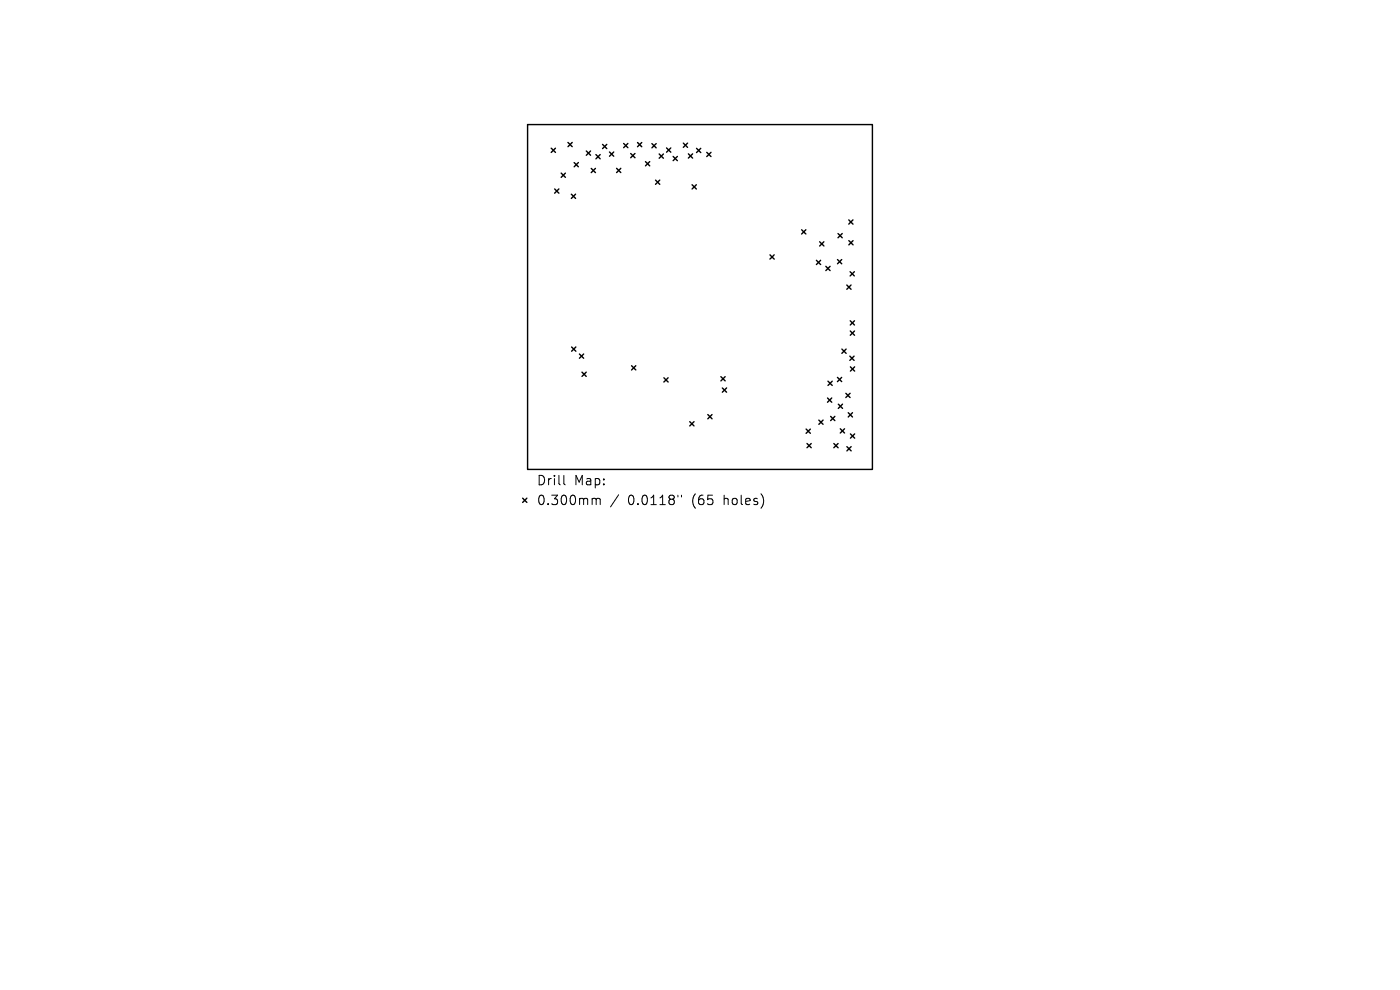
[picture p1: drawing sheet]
<svg xmlns="http://www.w3.org/2000/svg" width="297mm" height="210mm" viewBox="0 0 297 210" stroke-linecap="round" stroke-linejoin="round" font-family="sans-serif">
<defs><g id="words">
<g font-size="2.8">
<text x="113.8" y="103.2">Drill</text>
<text x="113.8" y="107.4">0.300mm</text>
<text x="121.8" y="103.2">Map:</text>
<text x="133.2" y="107.4">0.0118&quot;</text>
<text x="146.9" y="107.4">(65</text>
<text x="153.8" y="107.4">holes)</text>
</g>
</g></defs>
<g fill="none" stroke="#000" stroke-width=".3">
<path d="M111.9 26.4h73.2v73.2h-73.2zM116.9 31.4l.9 .9M117.8 31.4l-.9 .9M119 36.7l.9 .9M119.9 36.7l-.9 .9M120.5 30.2l.9 .9M121.4 30.2l-.9 .9M121.8 34.5l.9 .9M122.7 34.5l-.9 .9M124.4 32l.9 .9M125.3 32l-.9 .9M125.4 35.7l.9 .9"/>
<path d="M126.3 35.7l-.9 .9M126.4 32.8l.9 .9M127.3 32.8l-.9 .9M127.8 30.6l.9 .9M128.7 30.6l-.9 .9M129.3 32.2l.9 .9M130.2 32.2l-.9 .9M130.8 35.7l.9 .9M131.7 35.7l-.9 .9M132.3 30.4l.9 .9M133.2 30.4l-.9 .9M133.8 32.6l.9 .9"/>
<path d="M134.7 32.6l-.9 .9M135.2 30.2l.9 .9M136.1 30.2l-.9 .9M136.9 34.3l.9 .9M137.8 34.3l-.9 .9M138.3 30.5l.9 .9M139.1 38.2l.9 .9M139.2 30.5l-.9 .9M139.8 32.7l.9 .9M140 38.2l-.9 .9M140.7 32.7l-.9 .9M141.4 31.4l.9 .9"/>
<path d="M142.3 31.4l-.9 .9M142.8 33.2l.9 .9M143.7 33.2l-.9 .9M145 30.4l.9 .9M145.9 30.4l-.9 .9M146 32.6l.9 .9M146.8 39.2l.9 .9M146.9 32.6l-.9 .9M147.7 39.2l-.9 .9M147.8 31.5l.9 .9M148.7 31.5l-.9 .9M149.9 32.3l.9 .9"/>
<path d="M150.8 32.3l-.9 .9M117.7 40.1l.9 .9M118.6 40.1l-.9 .9M121.2 41.2l.9 .9M122.1 41.2l-.9 .9M163.3 54.1l.9 .9M164.2 54.1l-.9 .9M170.1 48.7l.9 .9M171 48.7l-.9 .9M173.2 55.2l.9 .9M173.9 51.3l.9 .9M174.1 55.2l-.9 .9"/>
<path d="M174.8 51.3l-.9 .9M175.2 56.5l.9 .9M176.1 56.5l-.9 .9M177.7 55.1l.9 .9M177.8 49.5l.9 .9M178.6 55.1l-.9 .9M178.7 49.5l-.9 .9M180.1 46.6l.9 .9M180.1 51l.9 .9M180.3 57.6l.9 .9M181 46.6l-.9 .9M181 51l-.9 .9"/>
<path d="M181.2 57.6l-.9 .9M121.3 73.6l.9 .9M122.2 73.6l-.9 .9M122.9 75.1l.9 .9M123.5 78.9l.9 .9M123.8 75.1l-.9 .9M124.4 78.9l-.9 .9M134 77.6l.9 .9M134.9 77.6l-.9 .9M152.9 79.9l.9 .9M153.8 79.9l-.9 .9M178.6 74l.9 .9"/>
<path d="M179.5 74l-.9 .9M179.6 60.5l.9 .9M180.3 75.5l.9 .9M180.4 68l.9 .9M180.4 70.2l.9 .9M180.4 77.8l.9 .9M180.5 60.5l-.9 .9M181.2 75.5l-.9 .9M181.3 68l-.9 .9M181.3 70.2l-.9 .9M181.3 77.8l-.9 .9M140.8 80.1l.9 .9"/>
<path d="M141.7 80.1l-.9 .9M146.3 89.4l.9 .9M147.2 89.4l-.9 .9M150.2 87.9l.9 .9M151.1 87.9l-.9 .9M153.2 82.3l.9 .9M154.1 82.3l-.9 .9M171 91l.9 .9M171.2 94.1l.9 .9M171.9 91l-.9 .9M172.1 94.1l-.9 .9M173.7 89.1l.9 .9"/>
<path d="M174.6 89.1l-.9 .9M175.6 84.4l.9 .9M175.7 80.9l.9 .9M176.2 88.3l.9 .9M176.5 84.4l-.9 .9M176.6 80.9l-.9 .9M176.9 94.1l.9 .9M177.1 88.3l-.9 .9M177.7 80.1l.9 .9M177.8 94.1l-.9 .9M177.8 85.7l.9 .9M178.3 91l.9 .9"/>
<path d="M178.6 80.1l-.9 .9M178.7 85.7l-.9 .9M179.2 91l-.9 .9M179.4 83.4l.9 .9M179.7 94.7l.9 .9M179.9 87.5l.9 .9M180.3 83.4l-.9 .9M180.4 92l.9 .9M180.6 94.7l-.9 .9M180.8 87.5l-.9 .9M181.3 92l-.9 .9M110.9 105.7l.9 .9"/>
<path d="M111.8 105.7l-.9 .9"/>
</g>
<path d="M119.6 100.8v1.8l.3 .2M125.9 105.7h.3l.3 .3M126.5 106l.3-.3 .4 .1 .1 1.2M126.5 106v1M131.2 104.9l-1.7 2.6M143.8 105v.4M144.6 105v.4" fill="none" stroke="#000" stroke-width=".21"/>
<use href="#words"/>
</svg>
